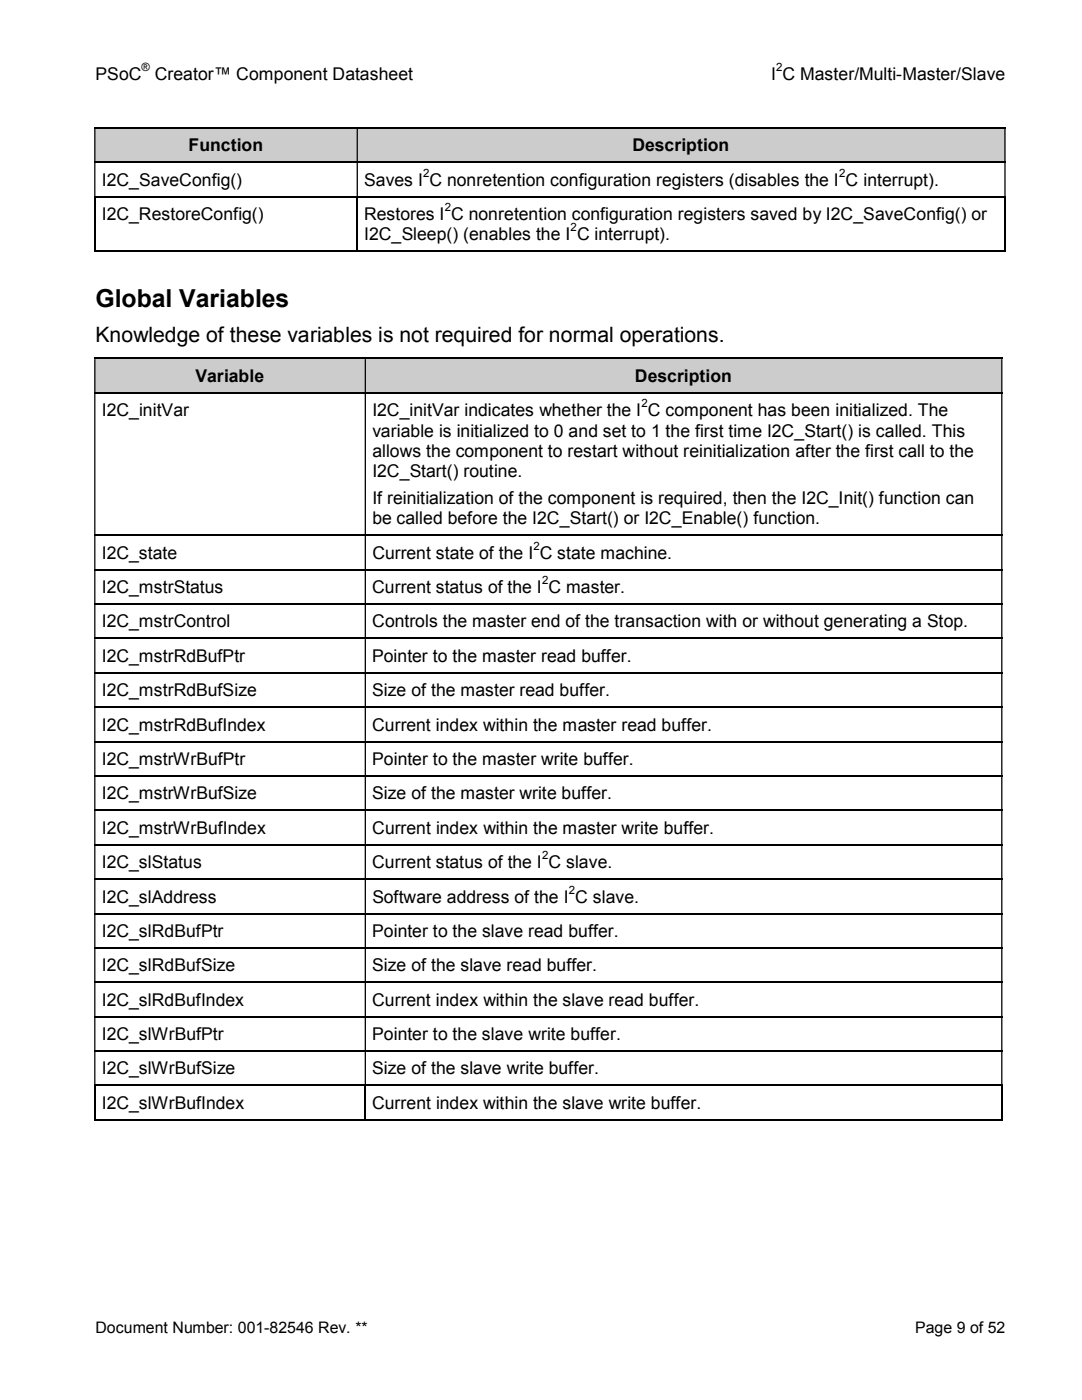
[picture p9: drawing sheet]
<svg xmlns="http://www.w3.org/2000/svg" width="216mm" height="279mm" viewBox="0 0 216 279" stroke-linecap="round" stroke-linejoin="round" font-family="sans-serif">
<defs><g id="words">
<text font-size="4.9" x="19" y="61.2">Global Variables</text>
<text font-size="4.2" x="19" y="68.3">Knowledge of these variables is not required for normal operations.</text>
<g font-size="3.5">
<text x="19" y="16">PSoC</text>
<text x="30.9" y="16">Creator™ Component Datasheet</text>
<text x="153.9" y="16">I C Master/Multi-Master/Slave</text>
<text x="37.6" y="30.1">Function</text>
<text x="126.2" y="30.1">Description</text>
<text x="20.3" y="37">I2C_SaveConfig()</text>
<text x="72.7" y="37">Saves I C nonretention configuration registers (disables the I C interrupt).</text>
<text x="20.3" y="43.9">I2C_RestoreConfig()</text>
<text x="72.7" y="48">I2C_Sleep() (enables the I C interrupt).</text>
<text x="72.7" y="43.9">Restores I C nonretention configuration registers saved by I2C_SaveConfig() or</text>
<text x="39" y="76.2">Variable</text>
<text x="126.7" y="76.2">Description</text>
<text x="20.3" y="83.1">I2C_initVar</text>
<text x="74.3" y="83.1">I2C_initVar indicates whether the I C component has been initialized. The</text>
<text x="74.3" y="87.2">variable is initialized to 0 and set to 1 the first time I2C_Start() is called. This</text>
<text x="74.3" y="95.3">I2C_Start() routine.</text>
<text x="74.3" y="91.2">allows the component to restart without reinitialization after the first call to the</text>
<text x="74.3" y="100.6">If reinitialization of the component is required, then the I2C_Init() function can</text>
<text x="74.3" y="104.6">be called before the I2C_Start() or I2C_Enable() function.</text>
<text x="20.3" y="111.5">I2C_state</text>
<text x="74.3" y="111.5">Current state of the I C state machine.</text>
<text x="20.3" y="118.4">I2C_mstrStatus</text>
<text x="74.3" y="118.4">Current status of the I C master.</text>
<text x="20.3" y="125.2">I2C_mstrControl</text>
<text x="74.3" y="125.2">Controls the master end of the transaction with or without generating a Stop.</text>
<text x="20.3" y="132.1">I2C_mstrRdBufPtr</text>
<text x="74.3" y="132.1">Pointer to the master read buffer.</text>
<text x="20.3" y="138.9">I2C_mstrRdBufSize</text>
<text x="74.3" y="138.9">Size of the master read buffer.</text>
<text x="20.3" y="145.8">I2C_mstrRdBufIndex</text>
<text x="74.3" y="145.8">Current index within the master read buffer.</text>
<text x="20.3" y="152.7">I2C_mstrWrBufPtr</text>
<text x="74.3" y="152.7">Pointer to the master write buffer.</text>
<text x="20.3" y="159.6">I2C_mstrWrBufSize</text>
<text x="74.3" y="159.6">Size of the master write buffer.</text>
<text x="20.3" y="166.4">I2C_mstrWrBufIndex</text>
<text x="74.3" y="166.4">Current index within the master write buffer.</text>
<text x="20.3" y="173.3">I2C_slStatus</text>
<text x="74.3" y="173.3">Current status of the I C slave.</text>
<text x="20.3" y="180.1">I2C_slAddress</text>
<text x="74.3" y="180.1">Software address of the I C slave.</text>
<text x="20.3" y="187">I2C_slRdBufPtr</text>
<text x="74.3" y="187">Pointer to the slave read buffer.</text>
<text x="20.3" y="193.8">I2C_slRdBufSize</text>
<text x="74.3" y="193.8">Size of the slave read buffer.</text>
<text x="20.3" y="200.7">I2C_slRdBufIndex</text>
<text x="74.3" y="200.7">Current index within the slave read buffer.</text>
<text x="20.3" y="207.6">I2C_slWrBufPtr</text>
<text x="74.3" y="207.6">Pointer to the slave write buffer.</text>
<text x="20.3" y="214.4">I2C_slWrBufSize</text>
<text x="74.3" y="214.4">Size of the slave write buffer.</text>
<text x="20.3" y="221.3">I2C_slWrBufIndex</text>
<text x="74.3" y="221.3">Current index within the slave write buffer.</text>
</g>
<g font-size="3.2">
<text x="19" y="266">Document Number: 001-82546 Rev. **</text>
<text x="182.6" y="266">Page 9 of 52</text>
</g>
<g font-size="2.3">
<text x="28.2" y="14.2">®</text>
<text x="154.9" y="14.2">2</text>
<text x="84.4" y="35.3">2</text>
<text x="167.5" y="35.3">2</text>
<text x="88.7" y="42.1">2</text>
<text x="113.8" y="46.2">2</text>
<text x="128" y="81.3">2</text>
<text x="106.4" y="109.7">2</text>
<text x="108.2" y="116.6">2</text>
<text x="108.2" y="171.5">2</text>
<text x="113.5" y="178.4">2</text>
</g>
</g></defs>
<g fill="#ccc">
<path d="M19 25.7h52.2v6.6h-52.2z"/>
<path d="M71.4 25.7h129v6.6h-129z"/>
</g>
<path d="M18.8 25.5h181.9M18.8 32.4h181.9M18.8 39.2h181.9M18.9 39.4v10.9M71.3 39.4v10.9M200.5 39.4v10.9M18.8 50.2h52.4M71.4 50.2h129" fill="none" stroke="#000" stroke-width=".25"/>
<g fill="#000">
<path d="M200.4 50h.3v.3h-.3z"/>
<path d="M18.8 25.7h.2v6.6h-.2zM71.2 25.7h.2v6.6h-.2zM200.4 25.7h.3v6.6h-.3z"/>
<path d="M18.8 32.5h.2v6.6h-.2zM71.2 32.5h.2v6.6h-.2zM200.4 32.5h.3v6.6h-.3z"/>
</g>
<g fill="#ccc">
<path d="M19 71.7h53.7v6.6h-53.7z"/>
<path d="M73 71.7h126.7v6.6h-126.7z"/>
</g>
<g fill="none" stroke="#000" stroke-width=".25">
<path d="M18.8 71.5h181.2M18.8 78.4h181.2M18.8 106.8h181.2M18.8 113.7h181.2M18.8 120.6h181.2M18.8 127.4h181.2M18.8 134.3h181.2M18.8 141.1h181.2M18.8 148h181.2M18.8 154.9h181.2M18.8 161.7h181.2M18.8 168.6h181.2"/>
<path d="M18.8 175.4h181.2M18.8 182.3h181.2M18.8 189.2h181.2M18.8 196h181.2M18.8 202.9h181.2M18.8 209.8h181.2M18.8 216.6h181.2M18.9 216.7v6.9M72.9 216.7v6.9M199.9 216.7v6.9M18.8 223.5h54M73 223.5h126.8"/>
</g>
<g fill="#000">
<path d="M199.8 223.4h.2v.2h-.2z"/>
<path d="M18.8 71.7h.2v6.6h-.2zM72.8 71.7h.2v6.6h-.2zM199.8 71.7h.2v6.6h-.2z"/>
<path d="M18.8 78.6h.2v28.1h-.2zM72.8 78.6h.2v28.1h-.2zM199.8 78.6h.2v28.1h-.2z"/>
<path d="M18.8 107h.2v6.6h-.2zM72.8 107h.2v6.6h-.2zM199.8 107h.2v6.6h-.2z"/>
<path d="M18.8 113.8h.2v6.6h-.2zM72.8 113.8h.2v6.6h-.2zM199.8 113.8h.2v6.6h-.2z"/>
<path d="M18.8 120.7h.2v6.6h-.2zM72.8 120.7h.2v6.6h-.2zM199.8 120.7h.2v6.6h-.2z"/>
<path d="M18.8 127.6h.2v6.6h-.2zM72.8 127.6h.2v6.6h-.2zM199.8 127.6h.2v6.6h-.2z"/>
<path d="M18.8 134.4h.2v6.6h-.2zM72.8 134.4h.2v6.6h-.2zM199.8 134.4h.2v6.6h-.2z"/>
<path d="M18.8 141.3h.2v6.6h-.2zM72.8 141.3h.2v6.6h-.2zM199.8 141.3h.2v6.6h-.2z"/>
<path d="M18.8 148.1h.2v6.6h-.2zM72.8 148.1h.2v6.6h-.2zM199.8 148.1h.2v6.6h-.2z"/>
<path d="M18.8 155h.2v6.6h-.2zM72.8 155h.2v6.6h-.2zM199.8 155h.2v6.6h-.2z"/>
<path d="M18.8 161.8h.2v6.6h-.2zM72.8 161.8h.2v6.6h-.2zM199.8 161.8h.2v6.6h-.2z"/>
<path d="M18.8 168.7h.2v6.6h-.2zM72.8 168.7h.2v6.6h-.2zM199.8 168.7h.2v6.6h-.2z"/>
<path d="M18.8 175.6h.2v6.6h-.2zM72.8 175.6h.2v6.6h-.2zM199.8 175.6h.2v6.6h-.2z"/>
<path d="M18.8 182.5h.2v6.6h-.2zM72.8 182.5h.2v6.6h-.2zM199.8 182.5h.2v6.6h-.2z"/>
<path d="M18.8 189.3h.2v6.6h-.2zM72.8 189.3h.2v6.6h-.2zM199.8 189.3h.2v6.6h-.2z"/>
<path d="M18.8 196.2h.2v6.6h-.2zM72.8 196.2h.2v6.6h-.2zM199.8 196.2h.2v6.6h-.2z"/>
<path d="M18.8 203h.2v6.6h-.2zM72.8 203h.2v6.6h-.2zM199.8 203h.2v6.6h-.2z"/>
<path d="M18.8 209.9h.2v6.6h-.2zM72.8 209.9h.2v6.6h-.2zM199.8 209.9h.2v6.6h-.2z"/>
</g>
<use href="#words"/>
</svg>
